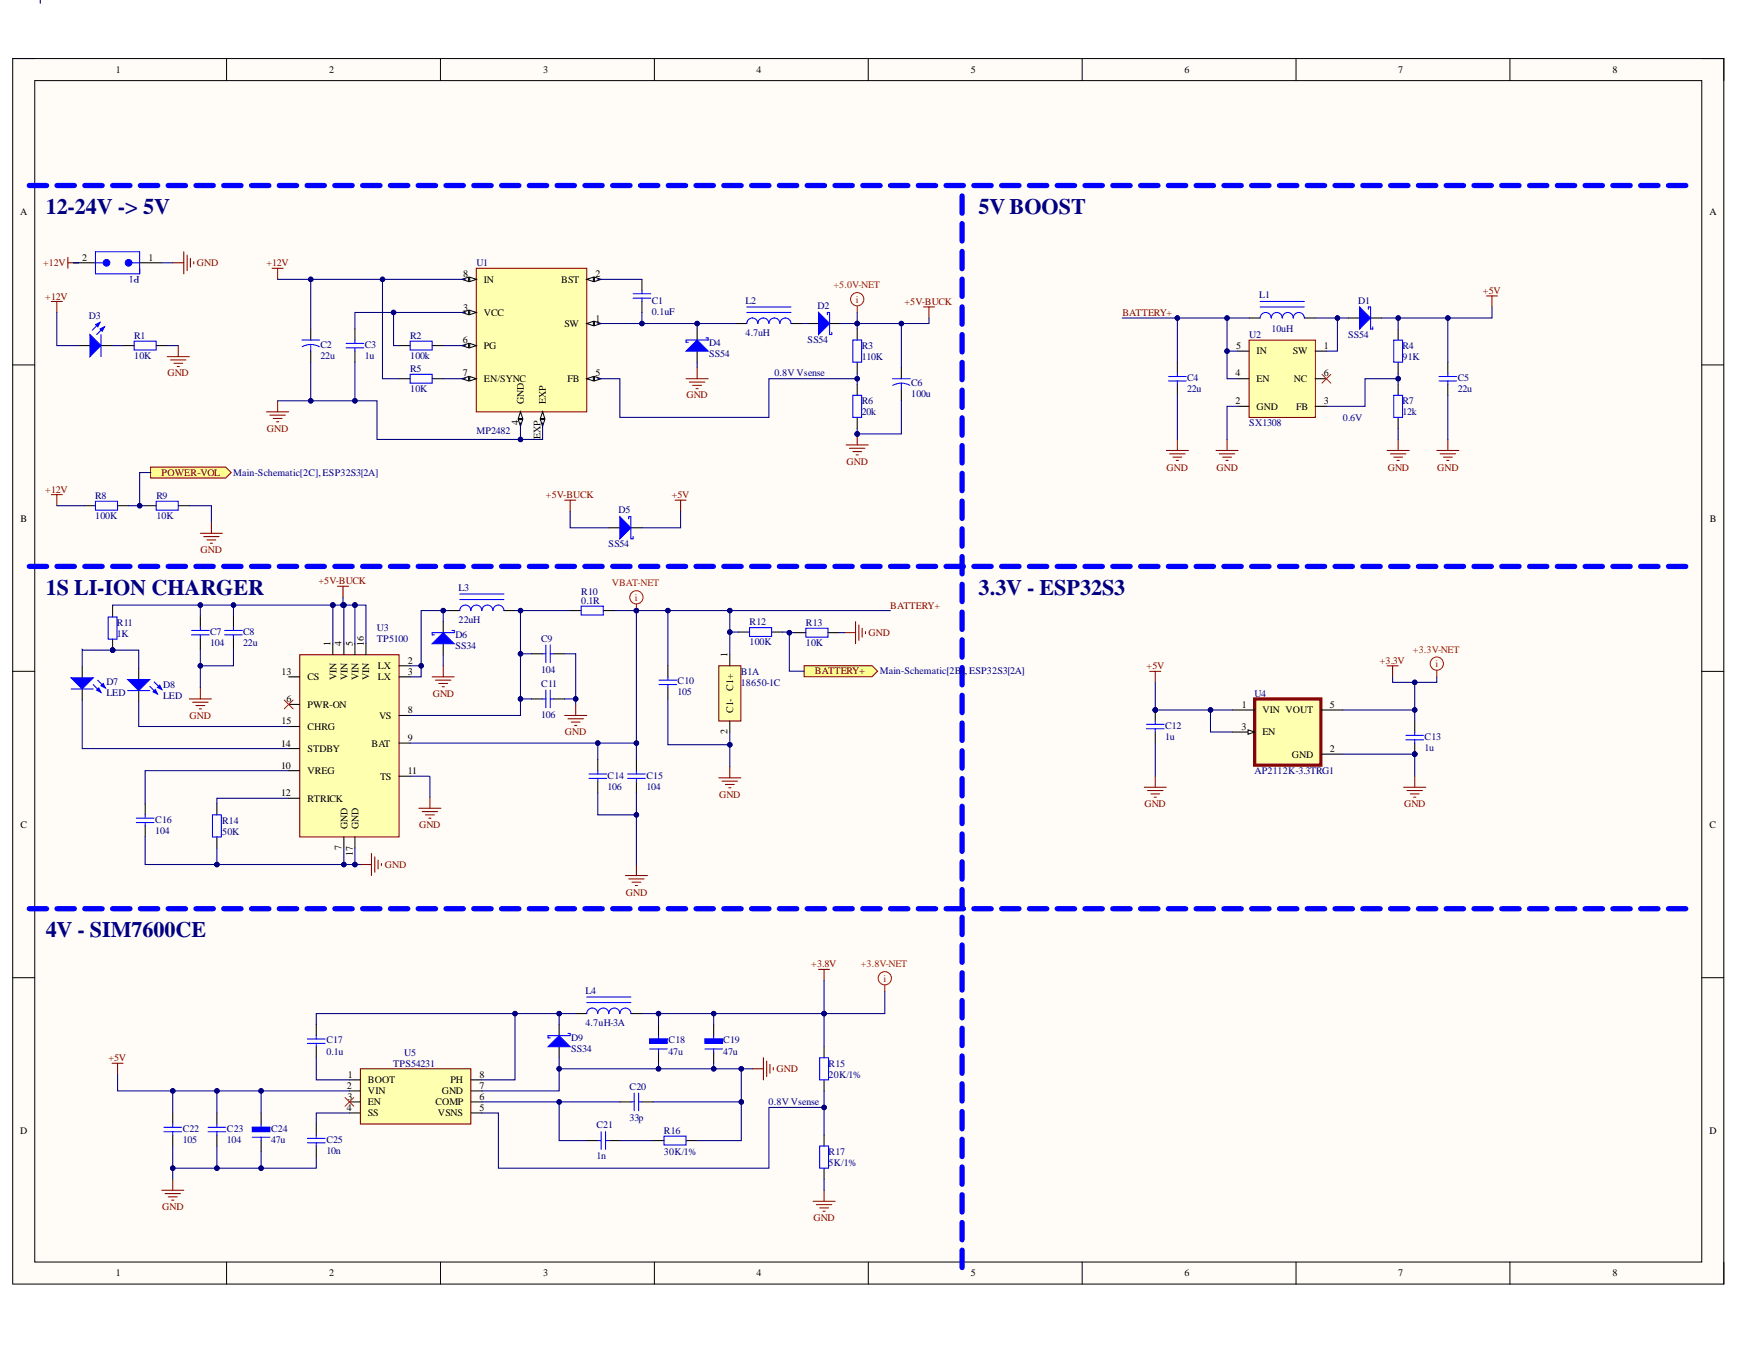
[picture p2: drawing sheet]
<svg xmlns="http://www.w3.org/2000/svg" width="279mm" height="216mm" viewBox="0 0 279 216" stroke-linecap="round" stroke-linejoin="round" font-family="sans-serif">
<defs><g id="words">
<g font-size="3.5" fill="#000080">
<text x="7.4" y="34.3">12-24V -&gt; 5V</text>
<text x="157.1" y="34.3">5V BOOST</text>
<text x="7.4" y="95.5">1S LI-ION CHARGER</text>
<text x="157.1" y="95.5">3.3V - ESP32S3</text>
<text x="7.4" y="150.4">4V - SIM7600CE</text>
</g>
<g font-size="1.6">
<text x="18.6" y="11.7">1</text>
<text x="52.8" y="11.7">2</text>
<text x="87.2" y="11.7">3</text>
<text x="121.5" y="11.7">4</text>
<text x="155.9" y="11.7">5</text>
<text x="190.2" y="11.7">6</text>
<text x="224.5" y="11.7">7</text>
<text x="258.9" y="11.7">8</text>
<text x="3.2" y="34.6">A</text>
<text x="274.5" y="34.6">A</text>
<text x="13.2" y="41.8">2</text>
<text x="23.8" y="41.8">1</text>
<text x="74.4" y="44.5">8</text>
<text x="77.7" y="45.4">IN</text>
<text x="90.1" y="45.4">BST</text>
<text x="95.6" y="44.5">2</text>
<text x="74.4" y="49.9">3</text>
<text x="77.7" y="50.7">VCC</text>
<text x="90.6" y="52.5">SW</text>
<text x="95.6" y="51.6">1</text>
<text x="74.3" y="55.1">6</text>
<text x="77.7" y="56">PG</text>
<text x="198.5" y="56">5</text>
<text x="201.8" y="56.9">IN</text>
<text x="207.6" y="56.9">SW</text>
<text x="212.6" y="56">1</text>
<text x="74.3" y="60.4">7</text>
<text x="77.7" y="61.3">EN/SYNC</text>
<text x="84.1" y="64.9" transform="rotate(-90 84.1 64.9)">GND</text>
<text x="87.7" y="64.9" transform="rotate(-90 87.7 64.9)">EXP</text>
<text x="91.1" y="61.3">FB</text>
<text x="95.6" y="60.4">5</text>
<text x="198.4" y="64.9">2</text>
<text x="198.4" y="60.4">4</text>
<text x="201.8" y="65.7">GND</text>
<text x="201.8" y="61.3">EN</text>
<text x="207.8" y="61.3">NC</text>
<text x="208.1" y="65.7">FB</text>
<text x="212.6" y="64.9">3</text>
<text x="212.6" y="60.4">6</text>
<text x="83.3" y="68.3" transform="rotate(-90 83.3 68.3)">4</text>
<text x="86.8" y="70.5" transform="rotate(-90 86.8 70.5)">EXP</text>
<text x="3.3" y="83.7">B</text>
<text x="274.6" y="83.7">B</text>
<text x="53.1" y="103.7" transform="rotate(-90 53.1 103.7)">1</text>
<text x="54.9" y="103.7" transform="rotate(-90 54.9 103.7)">4</text>
<text x="56.6" y="103.7" transform="rotate(-90 56.6 103.7)">5</text>
<text x="58.4" y="103.7" transform="rotate(-90 58.4 103.7)">16</text>
<text x="60.7" y="107.4">LX</text>
<text x="65.5" y="106.6">2</text>
<text x="116.8" y="105.5" transform="rotate(-90 116.8 105.5)">1</text>
<text x="45.2" y="108.3">13</text>
<text x="46" y="112.7">6</text>
<text x="49.4" y="113.6">PWR-ON</text>
<text x="49.4" y="109.2">CS</text>
<text x="54" y="109.2" transform="rotate(-90 54 109.2)">VIN</text>
<text x="55.8" y="109.2" transform="rotate(-90 55.8 109.2)">VIN</text>
<text x="57.6" y="109.2" transform="rotate(-90 57.6 109.2)">VIN</text>
<text x="59.3" y="109.2" transform="rotate(-90 59.3 109.2)">VIN</text>
<text x="60.7" y="109.2">LX</text>
<text x="65.5" y="108.3">3</text>
<text x="117.8" y="110.9" transform="rotate(-90 117.8 110.9)">C1+</text>
<text x="199.4" y="113.6">1</text>
<text x="213.5" y="113.6">5</text>
<text x="45.1" y="119.8">14</text>
<text x="45.2" y="116.3">15</text>
<text x="49.4" y="117.1">CHRG</text>
<text x="59.7" y="119.8">BAT</text>
<text x="60.9" y="115.4">VS</text>
<text x="65.5" y="114.5">8</text>
<text x="65.5" y="118.9">9</text>
<text x="116.8" y="117.9" transform="rotate(-90 116.8 117.9)">2</text>
<text x="117.8" y="114.5" transform="rotate(-90 117.8 114.5)">C1-</text>
<text x="199.3" y="117.1">3</text>
<text x="202.7" y="114.5">VIN VOUT</text>
<text x="202.7" y="118.1">EN</text>
<text x="45.1" y="123.4">10</text>
<text x="49.4" y="124.2">VREG</text>
<text x="49.4" y="120.7">STDBY</text>
<text x="61" y="125.2">TS</text>
<text x="65.5" y="124.2">11</text>
<text x="207.4" y="121.6">GND</text>
<text x="213.5" y="120.7">2</text>
<text x="45.1" y="127.8">12</text>
<text x="49.4" y="128.7">RTRICK</text>
<text x="3.3" y="132.9">C</text>
<text x="54.9" y="136.5" transform="rotate(-90 54.9 136.5)">7</text>
<text x="55.8" y="133.1" transform="rotate(-90 55.8 133.1)">GND</text>
<text x="56.6" y="137.3" transform="rotate(-90 56.6 137.3)">17</text>
<text x="57.6" y="133.1" transform="rotate(-90 57.6 133.1)">GND</text>
<text x="274.5" y="132.9">C</text>
<text x="55.9" y="173">1</text>
<text x="59.1" y="173.8">BOOT</text>
<text x="72.4" y="173.8">PH</text>
<text x="77" y="173">8</text>
<text x="55.7" y="174.8">2</text>
<text x="55.7" y="178.3">4</text>
<text x="55.8" y="176.5">3</text>
<text x="59.1" y="175.6">VIN</text>
<text x="59.1" y="177.4">EN</text>
<text x="59.1" y="179.2">SS</text>
<text x="69.9" y="177.4">COMP</text>
<text x="70.3" y="179.2">VSNS</text>
<text x="70.9" y="175.6">GND</text>
<text x="77" y="178.3">5</text>
<text x="77" y="176.5">6</text>
<text x="77" y="174.8">7</text>
<text x="3.2" y="182">D</text>
<text x="274.5" y="182">D</text>
<text x="18.6" y="204.9">1</text>
<text x="52.8" y="204.9">2</text>
<text x="87.2" y="204.9">3</text>
<text x="121.5" y="204.9">4</text>
<text x="155.9" y="204.9">5</text>
<text x="190.2" y="204.9">6</text>
<text x="224.5" y="204.9">7</text>
<text x="258.9" y="204.9">8</text>
</g>
<g font-size="1.6" fill="#800000">
<text x="6.9" y="42.8">+12V</text>
<text x="31.6" y="42.8">GND</text>
<text x="42.8" y="42.8">+12V</text>
<text x="238.1" y="47.1">+5V</text>
<text x="7.3" y="48.1">+12V</text>
<text x="145.2" y="48.9">+5V-BUCK</text>
<text x="180.2" y="50.7">BATTERY+</text>
<text x="26.9" y="60.4">GND</text>
<text x="110.2" y="64">GND</text>
<text x="42.9" y="69.3">GND</text>
<text x="26" y="76.4">POWER-VOL</text>
<text x="135.9" y="74.6">GND</text>
<text x="187.3" y="75.5">GND</text>
<text x="195.4" y="75.5">GND</text>
<text x="222.8" y="75.5">GND</text>
<text x="230.8" y="75.5">GND</text>
<text x="7.3" y="79.1">+12V</text>
<text x="87.7" y="79.9">+5V-BUCK</text>
<text x="107.9" y="79.9">+5V</text>
<text x="32.2" y="88.8">GND</text>
<text x="51.1" y="93.8">+5V-BUCK</text>
<text x="142.9" y="97.7">BATTERY+</text>
<text x="139.5" y="102.1">GND</text>
<text x="184.1" y="107.4">+5V</text>
<text x="221.6" y="106.6">+3.3V</text>
<text x="69.5" y="111.9">GND</text>
<text x="130.9" y="108.3">BATTERY+</text>
<text x="30.4" y="115.4">GND</text>
<text x="90.7" y="118.1">GND</text>
<text x="115.5" y="128">GND</text>
<text x="183.8" y="129.6">GND</text>
<text x="225.4" y="129.6">GND</text>
<text x="67.3" y="132.9">GND</text>
<text x="61.8" y="139.4">GND</text>
<text x="100.5" y="143.7">GND</text>
<text x="130.3" y="155.2">+3.8V</text>
<text x="17.4" y="170.4">+5V</text>
<text x="124.7" y="172.1">GND</text>
<text x="26" y="194.3">GND</text>
<text x="130.6" y="196.1">GND</text>
</g>
<g font-size="1.6" fill="#000080">
<text x="22.4" y="44.3" transform="rotate(-180 22.4 44.3)">P1</text>
<text x="76.5" y="42.8">U1</text>
<text x="202.2" y="47.8">L1</text>
<text x="14.3" y="51.2">D3</text>
<text x="104.7" y="48.8">C1</text>
<text x="104.7" y="50.5">0.1uF</text>
<text x="119.7" y="48.8">L2</text>
<text x="119.7" y="53.9">4.7uH</text>
<text x="131.3" y="49.6">D2</text>
<text x="204.1" y="53.3">10uH</text>
<text x="218.1" y="48.8">D1</text>
<text x="21.6" y="54.4">R1</text>
<text x="21.6" y="57.6">10K</text>
<text x="51.5" y="55.9">C2</text>
<text x="51.5" y="57.6">22u</text>
<text x="58.6" y="55.9">C3</text>
<text x="58.6" y="57.6">1u</text>
<text x="65.9" y="54.4">R2</text>
<text x="65.9" y="57.6">100k</text>
<text x="65.9" y="59.7">R5</text>
<text x="113.9" y="55.5">D4</text>
<text x="113.9" y="57.3">SS54</text>
<text x="129.7" y="55.1">SS54</text>
<text x="138.4" y="56">R3</text>
<text x="138.4" y="57.8">110K</text>
<text x="200.6" y="54.2">U2</text>
<text x="216.5" y="54.2">SS54</text>
<text x="225.2" y="56">R4</text>
<text x="225.2" y="57.8">91K</text>
<text x="65.9" y="63">10K</text>
<text x="124.3" y="60.4">0.8V Vsense</text>
<text x="138.4" y="64.9">R6</text>
<text x="146.3" y="62">C6</text>
<text x="146.3" y="63.8">100u</text>
<text x="190.6" y="61.2">C4</text>
<text x="190.6" y="63">22u</text>
<text x="225.2" y="64.9">R7</text>
<text x="234.1" y="61.2">C5</text>
<text x="234.1" y="63">22u</text>
<text x="76.5" y="69.6">MP2482</text>
<text x="138.4" y="66.7">20k</text>
<text x="200.6" y="68.4">SX1308</text>
<text x="215.6" y="67.5">0.6V</text>
<text x="225.2" y="66.7">12k</text>
<text x="37.4" y="76.4">Main-Schematic[2C], ESP32S3[2A]</text>
<text x="15.3" y="80.1">R8</text>
<text x="15.3" y="83.3">100K</text>
<text x="25.1" y="80.1">R9</text>
<text x="25.1" y="83.3">10K</text>
<text x="99.3" y="82.4">D5</text>
<text x="97.7" y="87.9">SS54</text>
<text x="73.6" y="94.8">L3</text>
<text x="93.3" y="95.6">R10</text>
<text x="18.8" y="100.5">R11</text>
<text x="33.7" y="101.9">C7</text>
<text x="39.1" y="101.9">C8</text>
<text x="60.5" y="101.2">U3</text>
<text x="73.6" y="100">22uH</text>
<text x="93.3" y="96.9">0.1R</text>
<text x="120.4" y="100.4">R12</text>
<text x="129.4" y="100.5">R13</text>
<text x="18.8" y="102.3">1K</text>
<text x="33.7" y="103.7">104</text>
<text x="39.1" y="103.7">22u</text>
<text x="60.5" y="103">TP5100</text>
<text x="73.1" y="102.4">D6</text>
<text x="73.1" y="104.2">SS34</text>
<text x="86.9" y="103">C9</text>
<text x="86.9" y="108">104</text>
<text x="120.4" y="103.6">100K</text>
<text x="129.4" y="103.7">10K</text>
<text x="17.1" y="110">D7</text>
<text x="17.1" y="111.8">LED</text>
<text x="26.2" y="110.4">D8</text>
<text x="26.2" y="112.1">LED</text>
<text x="86.9" y="110.3">C11</text>
<text x="108.8" y="109.9">C10</text>
<text x="108.8" y="111.6">105</text>
<text x="118.9" y="108.3">B1A</text>
<text x="118.9" y="110.1">18650-1C</text>
<text x="141.3" y="108.3">Main-Schematic[2B]</text>
<text x="154.9" y="108.3">, ESP32S3[2A]</text>
<text x="201.4" y="111.9">U4</text>
<text x="86.9" y="115.2">106</text>
<text x="187.1" y="117">C12</text>
<text x="187.1" y="118.7">1u</text>
<text x="228.7" y="118.7">C13</text>
<text x="97.6" y="125">C14</text>
<text x="103.8" y="125">C15</text>
<text x="201.4" y="124.2">AP2112K-3.3TRG1</text>
<text x="228.7" y="120.5">1u</text>
<text x="97.6" y="126.8">106</text>
<text x="103.8" y="126.8">104</text>
<text x="24.9" y="132.1">C16</text>
<text x="24.9" y="133.9">104</text>
<text x="35.7" y="132.3">R14</text>
<text x="35.7" y="134">50K</text>
<text x="94" y="159.6">L4</text>
<text x="52.4" y="167.5">C17</text>
<text x="91.7" y="167.2">D9</text>
<text x="94" y="164.6">4.7uH-3A</text>
<text x="107.4" y="167.5">C18</text>
<text x="116.1" y="167.5">C19</text>
<text x="52.4" y="169.3">0.1u</text>
<text x="63.1" y="171.2">TPS54231</text>
<text x="64.9" y="169.4">U5</text>
<text x="91.7" y="168.9">SS34</text>
<text x="107.4" y="169.3">47u</text>
<text x="116.1" y="169.3">47u</text>
<text x="133.1" y="171.2">R15</text>
<text x="133.1" y="173">20K/1%</text>
<text x="101.1" y="174.9">C20</text>
<text x="101.1" y="179.9">33p</text>
<text x="123.4" y="177.4">0.8V Vsense</text>
<text x="29.3" y="181.7">C22</text>
<text x="29.3" y="183.5">105</text>
<text x="36.4" y="181.7">C23</text>
<text x="36.4" y="183.5">104</text>
<text x="43.5" y="181.7">C24</text>
<text x="43.5" y="183.5">47u</text>
<text x="52.4" y="183.5">C25</text>
<text x="52.4" y="185.2">10n</text>
<text x="95.8" y="181.1">C21</text>
<text x="106.6" y="182">R16</text>
<text x="106.6" y="185.4">30K/1%</text>
<text x="133.1" y="185.4">R17</text>
<text x="95.8" y="186.1">1n</text>
<text x="133.1" y="187.2">5K/1%</text>
</g>
<g font-size="1.6" fill="#f00">
<text x="133.8" y="46.3">+5.0V-NET</text>
<text x="137.4" y="48.6">i</text>
<text x="98.2" y="94.1">VBAT-NET</text>
<text x="101.9" y="96.4">i</text>
<text x="226.9" y="104.8">+3.3V-NET</text>
<text x="230.5" y="107.1">i</text>
<text x="138.2" y="155.2">+3.8V-NET</text>
<text x="141.8" y="157.6">i</text>
</g>
</g></defs>
<path d="M2 9.4h274.8v196.7h-274.8z" fill-rule="evenodd" fill="#fffcf8"/>
<path d="M2 9.4h274.8v196.7h-274.8z" fill="none" stroke="#000" stroke-width=".16"/>
<path d="M5.6 12.9h267.7v189.7h-267.7z" fill-rule="evenodd" fill="#fffcf8"/>
<g fill="none" stroke="#000" stroke-width=".16">
<path d="M2 9.4h3.6M5.6 12.9h267.7v189.7h-267.7zM36.4 9.4v3.5M70.7 9.4v3.5M105.1 9.4v3.5M139.4 9.4v3.5M173.8 9.4v3.5M208.1 9.4v3.5M242.5 9.4v3.5M273.3 9.4h3.5v3.5M2 58.6h3.6M273.3 58.6h3.5"/>
<path d="M2 107.8h3.6M273.3 107.8h3.5M2 156.9h3.6M273.3 156.9h3.5M36.4 202.6v3.5M70.7 202.6v3.5M105.1 202.6v3.5M139.4 202.6v3.5M173.8 202.6v3.5M208.1 202.6v3.5M242.5 202.6v3.5M276.8 202.6v3.5"/>
</g>
<g fill="none" stroke="#00f" stroke-width=".85">
<path d="M4.7 29.8h2.8M9.2 29.8h2.7M13.6 29.8h2.8M18.1 29.8h2.8M22.5 29.8h2.8M27 29.8h2.8M31.5 29.8h2.8M35.9 29.8h2.8M40.4 29.8h2.8M44.8 29.8h2.8M49.3 29.8h2.8M53.8 29.8h2.8"/>
<path d="M58.2 29.8h2.8M62.7 29.8h2.8M67.2 29.8h2.7M71.6 29.8h2.8M76.1 29.8h2.8M80.5 29.8h2.8M85 29.8h2.8M89.5 29.8h2.7M93.9 29.8h2.8M98.4 29.8h2.8M102.8 29.8h2.8M107.3 29.8h2.8"/>
<path d="M111.8 29.8h2.8M116.2 29.8h2.8M120.7 29.8h2.8M125.1 29.8h2.8M129.6 29.8h2.8M134.1 29.8h2.8M138.5 29.8h2.8M143 29.8h2.8M147.5 29.8h2.7M151.9 29.8h2.8M156.4 29.8h2.8M160.8 29.8h2.8"/>
<path d="M165.3 29.8h2.8M169.8 29.8h2.8M174.2 29.8h2.8M178.7 29.8h2.8M183.1 29.8h2.8M187.6 29.8h2.8M192.1 29.8h2.8M196.5 29.8h2.8M201 29.8h2.8M205.5 29.8h2.7M209.9 29.8h2.8M214.4 29.8h2.8"/>
<path d="M218.8 29.8h2.8M223.3 29.8h2.8M227.8 29.8h2.8M232.2 29.8h2.8M236.7 29.8h2.8M241.1 29.8h2.8M245.6 29.8h2.8M250.1 29.8h2.8M254.5 29.8h2.8M259 29.8h2.8M263.4 29.8h2.8M267.9 29.8h2.8"/>
</g>
<path d="M200.6 54.6h10.6v12.4h-10.6z" fill-rule="evenodd" fill="#ffffb0"/>
<path d="M200.6 54.6h10.6v12.4h-10.6z" fill="none" stroke="#800000" stroke-width=".17"/>
<path d="M198.8 56.4h1.8M200.6 51h1.7M209.4 51h1.8M211.2 56.4h1.8M216.5 51h1.8M220.1 51h1.7M198.8 65.2h1.8M198.8 60.8h1.8M211.2 65.2h1.8M211.2 60.8h1.8" fill="none" stroke="#000" stroke-width=".17"/>
<path d="M202.3 51a.89 .89 0 0 1 .9-.8 .89 .89 0 0 1 .9 .8 .89 .89 0 0 1 .9-.8 .89 .89 0 0 1 .9 .8 .88 .88 0 0 1 .9-.8 .88 .88 0 0 1 .9 .8 .89 .89 0 0 1 .9-.8 .89 .89 0 0 1 .8 .8M202.3 49.3h7.1M202.3 48.4h7.1" fill="none" stroke="#00f" stroke-width=".17"/>
<path d="M218.3 49.3l1.8 1.7-1.8 1.8z" fill="#00f"/>
<path d="M189.1 59.9v.5M218.3 49.3l1.8 1.7-1.8 1.8zM219.7 49.6v-.3h.4v3.5h.3v-.3M223.8 54.6h1.4v3.5h-1.4zM232.5 59.9v.5M187.6 60.4h2.9M187.6 61.1h2.9M189.1 61.1v.6M223.8 63.5h1.4v3.5h-1.4zM231.1 60.4h2.8M231.1 61.1h2.8M232.5 61.1v.6" fill="none" stroke="#00f" stroke-width=".17"/>
<path d="M189.1 58.1v1.8M224.5 52.8v1.8M224.5 58.1v1.8M232.5 58.1v1.8M189.1 61.7v1.8M224.5 61.7v1.8M224.5 67v1.8M232.5 61.7v1.8" fill="none" stroke="#000" stroke-width=".17"/>
<g fill="none" stroke="#800000" stroke-width=".17">
<path d="M187.3 72.3h3.5M187.8 72.9h2.5M188.3 73.4h1.5M188.9 73.9h.3M189.1 70.5v1.8M195.3 72.3h3.5M195.8 72.9h2.5M196.3 73.4h1.4M196.9 73.9h.3M197 70.5v1.8M222.7 72.3h3.6M223.3 72.9h2.5"/>
<path d="M223.8 73.4h1.4M224.3 73.9h.4M224.5 70.5v1.8M230.7 72.3h3.6M231.2 72.9h2.5M231.8 73.4h1.4M232.3 73.9h.4M232.5 70.5v1.8"/>
</g>
<path d="M212.3 60.1l1.4 1.4M213.7 60.1l-1.4 1.4" fill="none" stroke="#f00" stroke-width=".16"/>
<path d="M57.9 171.6h17.7v8.8h-17.7z" fill-rule="evenodd" fill="#ffffb0"/>
<path d="M57.9 171.6h17.7v8.8h-17.7z" fill="none" stroke="#800000" stroke-width=".17"/>
<g fill="none" stroke="#000" stroke-width=".17">
<path d="M50.8 164.5v1.7M50.8 168v1.8M56.1 173.3h1.8M56.1 175.1h1.8M56.1 176.9h1.8M56.1 178.7h1.8M75.6 173.3h1.8M75.6 175.1h1.8M75.6 176.9h1.8M75.6 178.7h1.8M89.8 164.5v1.7M89.8 168v1.8"/>
<path d="M99.5 176.9h1.8M103.1 176.9h1.8M132.3 168v1.8M132.3 173.3v1.8M94.2 183.1h1.8M97.8 183.1h1.7M104.9 183.1h1.7M110.2 183.1h1.7M132.3 182.2v1.8M132.3 187.5v1.8"/>
</g>
<g fill="none" stroke="#00f" stroke-width=".17">
<path d="M49.4 166.8h2.8M49.4 167.5h2.8M50.8 166.2v.6M50.8 167.5v.5M101.3 176.9h.5M101.8 175.5v2.8M102.5 175.5v2.8M102.5 176.9h.6M131.6 169.8h1.4v3.5h-1.4zM96 183.1h.5M96.5 181.7v2.8M97.2 181.7v2.8"/>
<path d="M97.2 183.1h.6M106.6 182.4h3.6v1.4h-3.6zM131.6 184h1.4v3.5h-1.4z"/>
</g>
<path d="M55.4 176.2l1.4 1.4M56.8 176.2l-1.4 1.4" fill="none" stroke="#f00" stroke-width=".16"/>
<path d="M88 168l1.8-1.8 1.8 1.8z" fill="#00f"/>
<path d="M88 168l1.8-1.8 1.8 1.8zM91.2 165.9h.4v.3h-3.6v.4h.4M94.2 162.7a.88 .88 0 0 1 .9-.9 .88 .88 0 0 1 .9 .9 .89 .89 0 0 1 .9-.9 .89 .89 0 0 1 .9 .9 .88 .88 0 0 1 .8-.9 .88 .88 0 0 1 .9 .9 .89 .89 0 0 1 .9-.9 .89 .89 0 0 1 .9 .9M94.2 160.9h7.1M94.2 160h7.1M104.3 168.4h2.9M104.3 166.8h2.9M105.7 166.2v.6M105.7 168.4v.5" fill="none" stroke="#00f" stroke-width=".17"/>
<path d="M92.4 162.7h1.8M101.3 162.7h1.8M105.7 164.5v1.7M105.7 168.9v1.8" fill="none" stroke="#000" stroke-width=".17"/>
<path d="M104.3 166.8h2.9v.7h-2.9z" fill-rule="evenodd" fill="#00f"/>
<path d="M104.3 166.8h2.9v.7h-2.9z" fill="none" stroke="#00f" stroke-width=".16"/>
<path d="M131.4 155.6h1.8M132.3 155.6v1.8M26 191.1h3.5M26.5 191.6h2.5M27 192.1h1.5M27.6 192.7h.3M27.7 189.3v1.8M130.6 192.8h3.5M131.1 193.4h2.5M131.6 193.9h1.4M132.2 194.4h.3M132.3 191.1v1.7" fill="none" stroke="#800000" stroke-width=".17"/>
<path d="M27.7 178.7v1.7M34.8 178.7v1.7M41.9 178.7v1.7M27.7 182.2v1.8M34.8 182.2v1.8M41.9 183.1v1.8M50.8 180.4v1.8M50.8 184v1.7" fill="none" stroke="#000" stroke-width=".17"/>
<g fill="none" stroke="#00f" stroke-width=".17">
<path d="M26.3 181h2.9M26.3 181.7h2.9M27.7 180.4v.6M27.7 181.7v.5M33.4 181h2.9M33.4 181.7h2.9M34.8 180.4v.6M34.8 181.7v.5M40.5 181h2.8M40.5 182.6h2.8M41.9 180.4v.6M41.9 182.6v.5"/>
<path d="M49.4 182.7h2.8M49.4 183.4h2.8M50.8 182.2v.5M50.8 183.4v.6"/>
</g>
<path d="M40.5 181h2.8v.7h-2.8z" fill-rule="evenodd" fill="#00f"/>
<path d="M40.5 181h2.8v.7h-2.8z" fill="none" stroke="#00f" stroke-width=".16"/>
<path d="M120.8 171.6h1.8M122.6 169.8v3.5M123.1 170.3v2.5M123.6 170.9v1.4M124.2 171.4v.3" fill="none" stroke="#800000" stroke-width=".17"/>
<path d="M76.5 43.1h17.7v23h-17.7z" fill-rule="evenodd" fill="#ffffb0"/>
<path d="M76.5 43.1h17.7v23h-17.7z" fill="none" stroke="#800000" stroke-width=".17"/>
<path d="M74.7 44.8h1.8" fill="none" stroke="#000" stroke-width=".17"/>
<path d="M75.4 44.5l1.1 .3-1.1 .4z" fill="#f8fcff"/>
<path d="M75.4 44.5l1.1 .3-1.1 .4z" fill="none" stroke="#000" stroke-width=".16"/>
<path d="M74.2 44.8l1-.3v.7z" fill="#f8fcff"/>
<path d="M74.2 44.8l1-.3v.7z" fill="none" stroke="#000" stroke-width=".16"/>
<path d="M74.7 50.2h1.8" fill="none" stroke="#000" stroke-width=".17"/>
<path d="M75.4 49.8l1.1 .4-1.1 .3z" fill="#f8fcff"/>
<path d="M75.4 49.8l1.1 .4-1.1 .3z" fill="none" stroke="#000" stroke-width=".16"/>
<path d="M74.2 50.2l1-.4v.7z" fill="#f8fcff"/>
<path d="M74.2 50.2l1-.4v.7z" fill="none" stroke="#000" stroke-width=".16"/>
<path d="M74.7 55.5h1.8" fill="none" stroke="#000" stroke-width=".17"/>
<path d="M75.4 55.1l1.1 .4-1.1 .3z" fill="#f8fcff"/>
<path d="M75.4 55.1l1.1 .4-1.1 .3z" fill="none" stroke="#000" stroke-width=".16"/>
<path d="M74.2 55.5l1-.4v.7z" fill="#f8fcff"/>
<path d="M74.2 55.5l1-.4v.7z" fill="none" stroke="#000" stroke-width=".16"/>
<path d="M74.7 60.8h1.8" fill="none" stroke="#000" stroke-width=".17"/>
<path d="M75.4 60.4l1.1 .4-1.1 .3z" fill="#f8fcff"/>
<path d="M75.4 60.4l1.1 .4-1.1 .3z" fill="none" stroke="#000" stroke-width=".16"/>
<path d="M74.2 60.8l1-.4v.7z" fill="#f8fcff"/>
<path d="M74.2 60.8l1-.4v.7z" fill="none" stroke="#000" stroke-width=".16"/>
<path d="M83.6 66.1v1.8" fill="none" stroke="#000" stroke-width=".17"/>
<path d="M83.6 66.1l.3 1.1h-.7z" fill="#f8fcff"/>
<path d="M83.6 66.1l.3 1.1h-.7z" fill="none" stroke="#000" stroke-width=".16"/>
<path d="M83.2 67.4h.7l-.3 1z" fill="#f8fcff"/>
<path d="M83.2 67.4h.7l-.3 1z" fill="none" stroke="#000" stroke-width=".16"/>
<path d="M94.2 44.8h1.8" fill="none" stroke="#000" stroke-width=".17"/>
<path d="M94.2 44.8l1.1-.3v.7z" fill="#f8fcff"/>
<path d="M94.2 44.8l1.1-.3v.7z" fill="none" stroke="#000" stroke-width=".16"/>
<path d="M95.5 44.5l1 .3-1 .4z" fill="#f8fcff"/>
<path d="M95.5 44.5l1 .3-1 .4z" fill="none" stroke="#000" stroke-width=".16"/>
<path d="M94.2 51.9h1.8" fill="none" stroke="#000" stroke-width=".17"/>
<path d="M94.2 51.9l1.1-.3v.7z" fill="#f8fcff"/>
<path d="M94.2 51.9l1.1-.3v.7z" fill="none" stroke="#000" stroke-width=".16"/>
<path d="M95.5 51.6l1 .3-1 .4z" fill="#f8fcff"/>
<path d="M95.5 51.6l1 .3-1 .4z" fill="none" stroke="#000" stroke-width=".16"/>
<path d="M94.2 60.8h1.8" fill="none" stroke="#000" stroke-width=".17"/>
<path d="M94.2 60.8l1.1-.4v.7z" fill="#f8fcff"/>
<path d="M94.2 60.8l1.1-.4v.7z" fill="none" stroke="#000" stroke-width=".16"/>
<path d="M95.5 60.4l1 .4-1 .3z" fill="#f8fcff"/>
<path d="M95.5 60.4l1 .4-1 .3z" fill="none" stroke="#000" stroke-width=".16"/>
<path d="M87.1 66.1v1.8" fill="none" stroke="#000" stroke-width=".17"/>
<path d="M87.1 66.1l.4 1.1h-.7z" fill="#f8fcff"/>
<path d="M87.1 66.1l.4 1.1h-.7z" fill="none" stroke="#000" stroke-width=".16"/>
<path d="M86.8 67.4h.7l-.4 1z" fill="#f8fcff"/>
<path d="M86.8 67.4h.7l-.4 1z" fill="none" stroke="#000" stroke-width=".16"/>
<path d="M49.9 52.8v1.8M49.9 56.4v1.7M57 52.8v1.8M57 56.4v1.7M111.9 52.8v1.8M111.9 56.4v1.7M118.1 51.9h1.8M127 51.9h1.8" fill="none" stroke="#000" stroke-width=".17"/>
<path d="M48.5 54.6h2.8M49.9 55.3l.7 .1 .7 .3M49.9 55.3l-.7 .1-.7 .3M49.9 55.3v1.1M55.6 55.1h2.8M55.6 55.8h2.8M57 54.6v.5M57 55.8v.6M119.9 51.9a.88 .88 0 0 1 .9-.9 .88 .88 0 0 1 .9 .9 .89 .89 0 0 1 .9-.9 .89 .89 0 0 1 .9 .9 .88 .88 0 0 1 .8-.9 .88 .88 0 0 1 .9 .9 .89 .89 0 0 1 .9-.9 .89 .89 0 0 1 .9 .9M119.9 50.2h7.1M119.9 49.3h7.1" fill="none" stroke="#00f" stroke-width=".17"/>
<path d="M110.2 56.4l1.7-1.8 1.8 1.8z" fill="#00f"/>
<path d="M110.2 56.4l1.7-1.8 1.8 1.8zM113.4 54.2h.3v.4h-3.5v.3h.3M136.9 54.6h1.5v3.5h-1.5zM136.9 63.5h1.5v3.5h-1.5z" fill="none" stroke="#00f" stroke-width=".17"/>
<path d="M111.9 59v1.8M110.2 60.8h3.5M110.7 61.3h2.5M111.2 61.9h1.4M111.8 62.4h.3M135.9 71.4h3.5M136.4 72h2.5M136.9 72.5h1.5M137.5 73h.3M137.6 69.7v1.7" fill="none" stroke="#800000" stroke-width=".17"/>
<path d="M137.6 52.8v1.8M137.6 58.1v1.8M137.6 61.7v1.8M137.6 67v1.8" fill="none" stroke="#000" stroke-width=".17"/>
<circle cx="137.6" cy="69.7" r=".35" fill="#000080"/>
<circle cx="137.6" cy="69.7" r=".35" fill="none" stroke="#000080" stroke-width=".16"/>
<path d="M148.3 49.3h1.8M149.2 49.3v1.7M18 170.7h1.8M18.9 170.7v1.7" fill="none" stroke="#800000" stroke-width=".17"/>
<g fill="none" stroke="#f00" stroke-width=".17">
<path d="M137.6 49.1v1.1"/>
<circle cx="137.6" cy="48" r="1.06"/>
</g>
<path d="M11.8 42.2h3.5M22.4 42.2h3.6M64.1 55.5h1.8M69.4 55.5h1.8M103.1 44.8v1.8M103.1 48.4v1.8M144.7 59v1.8M144.7 62.6v1.7" fill="none" stroke="#000" stroke-width=".17"/>
<path d="M15.3 42.2h1.3M15.3 40.4h7.1v3.6h-7.1zM21.2 42.2h1.2M65.9 54.8h3.5v1.4h-3.5zM101.7 47.9h2.8M101.7 47.1h2.8M103.1 46.6v.5M103.1 47.9v.5M143.3 60.8h2.9M144.7 61.5l.7 .1 .7 .3M144.7 61.5l-.7 .1-.6 .3M144.7 61.5v1.1" fill="none" stroke="#00f" stroke-width=".17"/>
<g fill="none" stroke="#00f" stroke-width=".85">
<path d="M154.5 31.4v2.8M154.5 35.9v2.8M154.5 40.4v2.7M154.5 44.8v2.8M154.5 49.3v2.7M154.5 53.7v2.8M154.5 58.2v2.7M154.5 62.6v2.8M154.5 67.1v2.8M154.5 71.5v2.8M154.5 76v2.8M4.7 90.9h2.8"/>
<path d="M9.2 90.9h2.7M13.6 90.9h2.8M18.1 90.9h2.8M22.5 90.9h2.8M27 90.9h2.8M31.5 90.9h2.8M35.9 90.9h2.8M40.4 90.9h2.8M44.8 90.9h2.8M49.3 90.9h2.8M53.8 90.9h2.8M58.2 90.9h2.8"/>
<path d="M62.7 90.9h2.8M67.2 90.9h2.7M71.6 90.9h2.8M76.1 90.9h2.8M80.5 90.9h2.8M85 90.9h2.8M89.5 90.9h2.7M93.9 90.9h2.8M98.4 90.9h2.8M102.8 90.9h2.8M107.3 90.9h2.8M111.8 90.9h2.8"/>
<path d="M116.2 90.9h2.8M120.7 90.9h2.8M125.1 90.9h2.8M129.6 90.9h2.8M134.1 90.9h2.8M138.5 90.9h2.8M143 90.9h2.8M147.5 90.9h2.7M151.9 90.9h2.8M154.5 80.4v2.8M154.5 84.9v2.8M154.5 89.3v2.8"/>
<path d="M154.5 93.8v2.8M154.5 98.3v2.7M156.4 90.9h2.8M160.8 90.9h2.8M165.3 90.9h2.8M169.8 90.9h2.8M174.2 90.9h2.8M178.7 90.9h2.8M183.1 90.9h2.8M187.6 90.9h2.8M192.1 90.9h2.8M196.5 90.9h2.8"/>
<path d="M201 90.9h2.8M205.5 90.9h2.7M209.9 90.9h2.8M214.4 90.9h2.8M218.8 90.9h2.8M223.3 90.9h2.8M227.8 90.9h2.8M232.2 90.9h2.8M236.7 90.9h2.8M241.1 90.9h2.8M245.6 90.9h2.8M250.1 90.9h2.8"/>
<path d="M254.5 90.9h2.8M259 90.9h2.8M263.4 90.9h2.8M267.9 90.9h2.8M154.5 102.7v2.8M154.5 107.2v2.7M154.5 111.6v2.8M154.5 116.1v2.7M154.5 120.5v2.8M154.5 125v2.8M154.5 129.4v2.8M154.5 133.9v2.8"/>
<path d="M154.5 138.3v2.8M4.7 145.9h2.8M9.2 145.9h2.7M13.6 145.9h2.8M18.1 145.9h2.8M22.5 145.9h2.8M27 145.9h2.8M31.5 145.9h2.8M35.9 145.9h2.8M40.4 145.9h2.8M44.8 145.9h2.8M49.3 145.9h2.8"/>
<path d="M53.8 145.9h2.8M58.2 145.9h2.8M62.7 145.9h2.8M67.2 145.9h2.7M71.6 145.9h2.8M76.1 145.9h2.8M80.5 145.9h2.8M85 145.9h2.8M89.5 145.9h2.7M93.9 145.9h2.8M98.4 145.9h2.8M102.8 145.9h2.8"/>
<path d="M107.3 145.9h2.8M111.8 145.9h2.8M116.2 145.9h2.8M120.7 145.9h2.8M125.1 145.9h2.8M129.6 145.9h2.8M134.1 145.9h2.8M138.5 145.9h2.8M143 145.9h2.8M147.5 145.9h2.7M151.9 145.9h2.8M154.5 142.8v2.8"/>
<path d="M154.5 147.2v2.8M154.5 151.7v2.8M154.5 156.1v2.8M156.4 145.9h2.8M160.8 145.9h2.8M165.3 145.9h2.8M169.8 145.9h2.8M174.2 145.9h2.8M178.7 145.9h2.8M183.1 145.9h2.8M187.6 145.9h2.8M192.1 145.9h2.8"/>
<path d="M196.5 145.9h2.8M201 145.9h2.8M205.5 145.9h2.7M209.9 145.9h2.8M214.4 145.9h2.8M218.8 145.9h2.8M223.3 145.9h2.8M227.8 145.9h2.8M232.2 145.9h2.8M236.7 145.9h2.8M241.1 145.9h2.8M245.6 145.9h2.8"/>
<path d="M250.1 145.9h2.8M254.5 145.9h2.8M259 145.9h2.8M263.4 145.9h2.8M267.9 145.9h2.8M154.5 169.5v2.8M154.5 174v2.7M154.5 178.4v2.8M154.5 160.6v2.8M154.5 165.1v2.7M154.5 182.9v2.8M154.5 187.3v2.8"/>
<path d="M154.5 191.8v2.8M154.5 196.2v2.8M154.5 200.7v2.8"/>
</g>
<circle cx="17.1" cy="42.2" r=".53" fill="#00f"/>
<circle cx="17.1" cy="42.2" r=".53" fill="none" stroke="#00f" stroke-width=".17"/>
<circle cx="20.6" cy="42.2" r=".53" fill="#00f"/>
<g fill="none" stroke="#00f" stroke-width=".17">
<path d="M21.5 54.8h3.6v1.4h-3.6z"/>
<circle cx="20.6" cy="42.2" r=".53"/>
</g>
<path d="M12.7 55.5h1.7M16.2 55.5h1.8M19.8 55.5h1.7M25.1 55.5h1.8" fill="none" stroke="#000" stroke-width=".17"/>
<path d="M14.4 53.7l1.8 1.8-1.8 1.7z" fill="#00f"/>
<path d="M14.4 53.7l1.8 1.8-1.8 1.7zM16.1 51.8l-1.3 1.2M16.8 52.5l-1.3 1.2" fill="none" stroke="#00f" stroke-width=".17"/>
<path d="M16.1 52.8l.7-.3-.4 .7z" fill="#00f"/>
<path d="M16.1 52.8l.7-.3-.4 .7z" fill="none" stroke="#00f" stroke-width=".17"/>
<path d="M15.4 52.1l.7-.3-.4 .7z" fill="#00f"/>
<path d="M15.4 52.1l.7-.3-.4 .7zM16.2 53.7v3.5" fill="none" stroke="#00f" stroke-width=".17"/>
<g fill="none" stroke="#f00" stroke-width=".17">
<path d="M142.1 158.1v1.1"/>
<circle cx="142.1" cy="157" r="1.06"/>
</g>
<path d="M129.7 51.9h1.7M133.2 51.9h1.8" fill="none" stroke="#000" stroke-width=".17"/>
<path d="M131.4 50.2l1.8 1.7-1.8 1.8z" fill="#00f"/>
<path d="M131.4 50.2l1.8 1.7-1.8 1.8zM132.9 50.5v-.3h.3v3.5h.4v-.4" fill="none" stroke="#00f" stroke-width=".17"/>
<path d="M201.5 112.2h10.6v10.6h-10.6z" fill-rule="evenodd" fill="#ffffb0"/>
<path d="M201.5 112.2h10.6v10.6h-10.6z" fill="none" stroke="#800000" stroke-width=".51"/>
<path d="M197.9 114h3.6M197.9 117.5h3.6" fill="none" stroke="#000" stroke-width=".17"/>
<path d="M200.4 117.2l1.1 .3-1.1 .4z" fill="#f8fcff"/>
<path d="M200.4 117.2l1.1 .3-1.1 .4z" fill="none" stroke="#000" stroke-width=".16"/>
<path d="M212.1 114h3.5M212.1 121.1h3.5" fill="none" stroke="#000" stroke-width=".17"/>
<circle cx="185.5" cy="114" r=".35" fill="#000080"/>
<circle cx="185.5" cy="114" r=".35" fill="none" stroke="#000080" stroke-width=".16"/>
<path d="M185.5 114v1.7M185.5 117.5v1.8" fill="none" stroke="#000" stroke-width=".17"/>
<circle cx="185.5" cy="114" r=".35" fill="#000080"/>
<circle cx="185.5" cy="114" r=".35" fill="none" stroke="#000080" stroke-width=".16"/>
<path d="M184.1 116.3h2.8M184.1 117h2.8M185.5 115.7v.6M185.5 117v.5" fill="none" stroke="#00f" stroke-width=".17"/>
<path d="M184.6 107.8h1.8M185.5 107.8v1.7M222.7 106.9h1.8M223.6 106.9v1.7" fill="none" stroke="#800000" stroke-width=".17"/>
<g fill="none" stroke="#f00" stroke-width=".17">
<path d="M230.7 107.6v1"/>
<circle cx="230.7" cy="106.5" r="1.06"/>
</g>
<circle cx="227.2" cy="121.1" r=".35" fill="#000080"/>
<circle cx="227.2" cy="121.1" r=".35" fill="none" stroke="#000080" stroke-width=".16"/>
<path d="M227.2 119.3v1.8" fill="none" stroke="#000" stroke-width=".17"/>
<circle cx="227.2" cy="121.1" r=".35" fill="#000080"/>
<circle cx="227.2" cy="121.1" r=".35" fill="none" stroke="#000080" stroke-width=".16"/>
<path d="M227.2 115.7v1.8" fill="none" stroke="#000" stroke-width=".17"/>
<path d="M225.8 118h2.8M225.8 118.8h2.8M227.2 117.5v.5M227.2 118.8v.5" fill="none" stroke="#00f" stroke-width=".17"/>
<g fill="none" stroke="#800000" stroke-width=".17">
<path d="M32.2 85.6h3.5M32.7 86.1h2.5M33.2 86.7h1.5M33.8 87.2h.3M33.9 83.8v1.8M183.7 126.4h3.6M184.3 126.9h2.5M184.8 127.4h1.4M185.3 128h.4M185.5 124.6v1.8M225.4 126.4h3.5M225.9 126.9h2.5"/>
<path d="M226.5 127.4h1.4M227 128h.3M227.2 124.6v1.8"/>
</g>
<path d="M24.2 75h12l.9 .9-.9 .8h-12z" fill-rule="evenodd" fill="#ffff80"/>
<path d="M24.2 75h12l.9 .9-.9 .8h-12z" fill="none" stroke="#800000" stroke-width=".16"/>
<path d="M64.1 60.8h1.8M69.4 60.8h1.8M13.6 81.2h1.7M18.9 81.2h1.7M23.3 81.2h1.8M28.6 81.2h1.8M114.6 164.5v1.7M114.6 168.9v1.8" fill="none" stroke="#000" stroke-width=".17"/>
<path d="M65.9 60.1h3.5v1.4h-3.5zM15.3 80.5h3.6v1.4h-3.6zM25.1 80.5h3.5v1.4h-3.5zM113.2 168.4h2.8M113.2 166.8h2.8M114.6 166.2v.6M114.6 168.4v.5" fill="none" stroke="#00f" stroke-width=".17"/>
<path d="M8.2 48.4h1.8M9.1 48.4v1.8M10.9 41.3v1.8M10.9 42.2h1.8M43.7 43.1h1.8M44.6 43.1v1.7M8.2 79.4h1.8M9.1 79.4v1.8" fill="none" stroke="#800000" stroke-width=".17"/>
<path d="M113.2 166.8h2.8v.7h-2.8z" fill-rule="evenodd" fill="#00f"/>
<path d="M113.2 166.8h2.8v.7h-2.8z" fill="none" stroke="#00f" stroke-width=".16"/>
<g fill="none" stroke="#800000" stroke-width=".17">
<path d="M26.9 57.2h3.5M27.4 57.8h2.5M27.7 42.2h1.8M27.9 58.3h1.4M28.5 58.8h.3M28.6 55.5v1.7M29.5 40.4v3.6M30 40.9v2.5M30.6 41.5v1.4M31.1 42v.4M238.7 47.5h1.8M239.6 47.5v1.8"/>
<path d="M42.8 66.1h3.6M43.3 66.6h2.5M43.9 67.2h1.4M44.4 67.7h.4M44.6 64.3v1.8M90.7 80.3h1.7M91.6 80.3v1.8"/>
</g>
<path d="M97.8 84.7h1.7M101.3 84.7h1.8" fill="none" stroke="#000" stroke-width=".17"/>
<path d="M99.5 82.9l1.8 1.8-1.8 1.8z" fill="#00f"/>
<path d="M99.5 82.9l1.8 1.8-1.8 1.8zM101 83.3v-.4h.3v3.6h.4v-.4" fill="none" stroke="#00f" stroke-width=".17"/>
<path d="M108.4 80.3h1.8M109.3 80.3v1.8" fill="none" stroke="#800000" stroke-width=".17"/>
<path d="M48.1 105.1h16v29.2h-16z" fill-rule="evenodd" fill="#ffffb0"/>
<path d="M48.1 105.1h16v29.2h-16zM57.9 138.8h1.7M59.6 137v3.5M60.2 137.5v2.5M60.7 138.1v1.4M61.2 138.6v.4" fill="none" stroke="#800000" stroke-width=".17"/>
<g fill="none" stroke="#000" stroke-width=".17">
<path d="M71.2 99.8v1.8M46.4 108.6h1.7M46.4 113.1h1.7M46.4 116.6h1.7M53.4 103.3v1.8M55.2 103.3v1.8M57 103.3v1.8M58.8 103.3v1.8M64.1 106.9h1.8M64.1 108.6h1.8M64.1 114.8h1.8M64.1 119.3h1.8"/>
<path d="M71.2 103.3v1.8M46.4 123.7h1.7M46.4 128.1h1.7M46.4 120.2h1.7M55.2 134.3v1.8M57 134.3v1.8M64.1 124.6h1.8"/>
</g>
<path d="M69.4 103.3l1.8-1.7 1.7 1.7z" fill="#00f"/>
<g fill="none" stroke="#00f" stroke-width=".17">
<path d="M73.8 98a.89 .89 0 0 1 .9-.9 .89 .89 0 0 1 .9 .9 .88 .88 0 0 1 .9-.9 .88 .88 0 0 1 .9 .9 .89 .89 0 0 1 .9-.9 .89 .89 0 0 1 .8 .9 .88 .88 0 0 1 .9-.9 .88 .88 0 0 1 .9 .9M73.8 96.2h7.1M73.8 95.4h7.1M93.3 97.3h3.6v1.4h-3.6zM30.8 101.2h2.8M30.8 101.9h2.8M32.2 100.7v.5M32.2 101.9v.5M36.1 101.2h2.8M36.1 101.9h2.8M37.5 100.7v.5M37.5 101.9v.5"/>
<path d="M69.4 103.3l1.8-1.7 1.7 1.7zM72.6 101.2h.3v.4h-3.5v.3h.3M87.1 112.2h.6M87.1 104.9h.6M87.7 103.5v2.9M87.7 110.8v2.8M88.4 103.5v2.9M88.4 110.8v2.8M88.4 112.2h.5M88.4 104.9h.5M120.4 100.8h3.5v1.4h-3.5zM129.4 100.8h3.5v1.5h-3.5z"/>
<path d="M21.9 131.3h2.8M21.9 132h2.8M23.3 130.8v.5M23.3 132v.6M34.1 130.8h1.4v3.5h-1.4zM94.6 124.2h2.8M94.6 124.9h2.8M96 123.7v.5M96 124.9v.6M100.8 124.2h2.8M100.8 124.9h2.8M102.2 123.7v.5"/>
<path d="M102.2 124.9v.6"/>
</g>
<g fill="none" stroke="#000" stroke-width=".17">
<path d="M32.2 98.9v1.8M37.5 98.9v1.8M72.1 98h1.7M80.9 98h1.8M91.6 98h1.7M96.9 98h1.7M32.2 102.4v1.8M37.5 102.4v1.8M85.4 112.2h1.7M85.4 104.9h1.7M88.9 112.2h1.8M88.9 104.9h1.8"/>
<path d="M118.6 101.5h1.8M123.9 101.5h1.8M127.6 101.6h1.8M132.9 101.6h1.8M23.3 129v1.8M23.3 132.6v1.7M34.8 129v1.8M34.8 134.3v1.8M96 121.9v1.8M96 125.5v1.8M102.2 121.9v1.8M102.2 125.5v1.8"/>
</g>
<g fill="none" stroke="#800000" stroke-width=".17">
<path d="M137.4 99.8v3.5M30.4 112.2h3.5M30.9 112.7h2.5M31.5 113.3h1.4M32 113.8h.3M32.2 110.4v1.8M69.4 108.6h3.5M69.9 109.2h2.5M70.5 109.7h1.4M71 110.2h.3M71.2 106.9v1.7M90.7 114.8h3.5"/>
<path d="M91.2 115.4h2.5M91.7 115.9h1.4M92.3 116.4h.3M92.4 113.1v1.7M135.6 101.6h1.8M137.9 100.3v2.5M138.4 100.8v1.5M139 101.4v.3M102.2 138.8v1.7M115.4 124.9h3.6M115.9 125.4h2.5M116.5 125.9h1.4"/>
<path d="M117 126.5h.4M117.2 123.1v1.8M100.4 140.5h3.6M101 141.1h2.4M101.5 141.6h1.4M102 142.1h.4"/>
</g>
<g fill="none" stroke="#f00" stroke-width=".17">
<path d="M102.2 96.9v1.1"/>
<circle cx="102.2" cy="95.9" r="1.06"/>
</g>
<circle cx="102.2" cy="98" r=".36" fill="#000080"/>
<circle cx="102.2" cy="98" r=".36" fill="none" stroke="#000080" stroke-width=".16"/>
<path d="M67.3 129.7h3.5M67.8 130.3h2.5M68.3 130.8h1.4M68.9 131.3h.3M69 128v1.7" fill="none" stroke="#800000" stroke-width=".17"/>
<circle cx="18.1" cy="104.4" r=".36" fill="#000080"/>
<circle cx="18.1" cy="104.4" r=".36" fill="none" stroke="#000080" stroke-width=".16"/>
<path d="M18.1 97.3v1.7M18.1 102.6v1.8" fill="none" stroke="#000" stroke-width=".17"/>
<circle cx="18.1" cy="104.4" r=".36" fill="#000080"/>
<circle cx="18.1" cy="104.4" r=".36" fill="none" stroke="#000080" stroke-width=".16"/>
<path d="M17.4 99h1.4v3.6h-1.4zM105.8 109.2h2.9M105.8 109.9h2.9M107.2 108.6v.6M107.2 109.9v.5" fill="none" stroke="#00f" stroke-width=".17"/>
<path d="M107.2 106.9v1.7M107.2 110.4v1.8" fill="none" stroke="#000" stroke-width=".17"/>
<path d="M45.6 112.4l1.5 1.4M47.1 112.4l-1.5 1.4" fill="none" stroke="#f00" stroke-width=".16"/>
<path d="M129.1 106.9h10.9l.9 .8-.9 .9h-10.9z" fill-rule="evenodd" fill="#ffff80"/>
<path d="M129.1 106.9h10.9l.9 .8-.9 .9h-10.9z" fill="none" stroke="#800000" stroke-width=".16"/>
<path d="M13.2 107v1.8M13.2 110.6v1.8" fill="none" stroke="#000" stroke-width=".17"/>
<path d="M11.4 108.8h3.6l-1.8 1.8z" fill="#00f"/>
<path d="M11.4 108.8h3.6l-1.8 1.8zM15 109.9l1.2 1.2M15.7 109.2l1.2 1.2" fill="none" stroke="#00f" stroke-width=".17"/>
<path d="M15.9 110.4l.3 .7-.7-.3z" fill="#00f"/>
<path d="M15.9 110.4l.3 .7-.7-.3z" fill="none" stroke="#00f" stroke-width=".17"/>
<path d="M16.2 110.1l.4-.4 .3 .7z" fill="#00f"/>
<path d="M11.4 110.6h3.6M16.2 110.1l.4-.4 .3 .7z" fill="none" stroke="#00f" stroke-width=".17"/>
<path d="M22.3 107.3v1.8M22.3 110.9v1.7" fill="none" stroke="#000" stroke-width=".17"/>
<path d="M20.5 109.1h3.5l-1.7 1.8z" fill="#00f"/>
<path d="M20.5 109.1h3.5l-1.7 1.8zM24 110.2l1.3 1.2M24.8 109.5l1.2 1.2" fill="none" stroke="#00f" stroke-width=".17"/>
<path d="M24.6 111.1l.3-.4 .4 .7z" fill="#00f"/>
<path d="M24.6 111.1l.3-.4 .4 .7z" fill="none" stroke="#00f" stroke-width=".17"/>
<path d="M25.3 110.3l.3-.3 .4 .7z" fill="#00f"/>
<path d="M20.5 110.9h3.5M25.3 110.3l.3-.3 .4 .7z" fill="none" stroke="#00f" stroke-width=".17"/>
<path d="M115.4 106.9h3.6v8.8h-3.6z" fill-rule="evenodd" fill="#ffffb0"/>
<path d="M54.2 94.1h1.8M55.1 94.1v1.8M115.4 106.9h3.6v8.8h-3.6z" fill="none" stroke="#800000" stroke-width=".17"/>
<path d="M117.2 105.1v1.8M117.2 115.7v1.8" fill="none" stroke="#000" stroke-width=".17"/>
<path d="M200.6 51h-3.6v5.4h1.8" fill="none" stroke="#000080" stroke-width=".17"/>
<circle cx="197" cy="56.4" r=".35" fill="#000080"/>
<circle cx="197" cy="56.4" r=".35" fill="none" stroke="#000080" stroke-width=".16"/>
<circle cx="197" cy="51.1" r=".35" fill="#000080"/>
<circle cx="197" cy="51.1" r=".35" fill="none" stroke="#000080" stroke-width=".16"/>
<path d="M211.2 51h3.6v5.4h-1.8" fill="none" stroke="#000080" stroke-width=".17"/>
<circle cx="214.8" cy="51.1" r=".35" fill="#000080"/>
<circle cx="214.8" cy="51.1" r=".35" fill="none" stroke="#000080" stroke-width=".16"/>
<path d="M214.8 51h1.7" fill="none" stroke="#000080" stroke-width=".17"/>
<circle cx="214.8" cy="51.1" r=".35" fill="#000080"/>
<circle cx="214.8" cy="51.1" r=".35" fill="none" stroke="#000080" stroke-width=".16"/>
<path d="M221.8 51h2.7v1.8" fill="none" stroke="#000080" stroke-width=".17"/>
<circle cx="224.5" cy="51.1" r=".35" fill="#000080"/>
<circle cx="224.5" cy="51.1" r=".35" fill="none" stroke="#000080" stroke-width=".16"/>
<path d="M224.5 59.9v1.8" fill="none" stroke="#000080" stroke-width=".17"/>
<circle cx="224.5" cy="60.8" r=".35" fill="#000080"/>
<circle cx="224.5" cy="60.8" r=".35" fill="none" stroke="#000080" stroke-width=".16"/>
<path d="M224.5 60.8h-5.3v4.4h-6.2M224.5 68.8v1.7" fill="none" stroke="#000080" stroke-width=".17"/>
<circle cx="224.5" cy="60.8" r=".35" fill="#000080"/>
<circle cx="224.5" cy="60.8" r=".35" fill="none" stroke="#000080" stroke-width=".16"/>
<path d="M197 56.4v4.4h1.8M198.8 65.2h-1.8v5.3" fill="none" stroke="#000080" stroke-width=".17"/>
<circle cx="197" cy="56.4" r=".35" fill="#000080"/>
<circle cx="197" cy="56.4" r=".35" fill="none" stroke="#000080" stroke-width=".16"/>
<path d="M180.2 51h16.8" fill="none" stroke="#000080" stroke-width=".17"/>
<circle cx="189.1" cy="51.1" r=".35" fill="#000080"/>
<circle cx="189.1" cy="51.1" r=".35" fill="none" stroke="#000080" stroke-width=".16"/>
<circle cx="197" cy="51.1" r=".35" fill="#000080"/>
<circle cx="197" cy="51.1" r=".35" fill="none" stroke="#000080" stroke-width=".16"/>
<path d="M232.5 51v7.1M189.1 63.5v7M232.5 63.5v7" fill="none" stroke="#000080" stroke-width=".17"/>
<circle cx="232.5" cy="51.1" r=".35" fill="#000080"/>
<circle cx="232.5" cy="51.1" r=".35" fill="none" stroke="#000080" stroke-width=".16"/>
<path d="M189.1 51v7.1" fill="none" stroke="#000080" stroke-width=".17"/>
<circle cx="189.1" cy="51.1" r=".35" fill="#000080"/>
<circle cx="189.1" cy="51.1" r=".35" fill="none" stroke="#000080" stroke-width=".16"/>
<path d="M50.8 169.8v3.5h5.3M132.3 175.1v7.1" fill="none" stroke="#000080" stroke-width=".17"/>
<circle cx="132.3" cy="177.8" r=".35" fill="#000080"/>
<circle cx="132.3" cy="177.8" r=".35" fill="none" stroke="#000080" stroke-width=".16"/>
<path d="M50.8 164.5v-1.8h39v1.8" fill="none" stroke="#000080" stroke-width=".17"/>
<circle cx="82.7" cy="162.7" r=".35" fill="#000080"/>
<circle cx="82.7" cy="162.7" r=".35" fill="none" stroke="#000080" stroke-width=".16"/>
<circle cx="89.8" cy="162.7" r=".35" fill="#000080"/>
<circle cx="89.8" cy="162.7" r=".35" fill="none" stroke="#000080" stroke-width=".16"/>
<path d="M82.7 162.7v10.6h-5.3" fill="none" stroke="#000080" stroke-width=".17"/>
<circle cx="82.7" cy="162.7" r=".35" fill="#000080"/>
<circle cx="82.7" cy="162.7" r=".35" fill="none" stroke="#000080" stroke-width=".16"/>
<path d="M89.8 162.7h2.6" fill="none" stroke="#000080" stroke-width=".17"/>
<circle cx="89.8" cy="162.7" r=".35" fill="#000080"/>
<circle cx="89.8" cy="162.7" r=".35" fill="none" stroke="#000080" stroke-width=".16"/>
<path d="M34.8 175.1v3.6M132.3 189.3v1.8" fill="none" stroke="#000080" stroke-width=".17"/>
<circle cx="34.8" cy="175.1" r=".35" fill="#000080"/>
<circle cx="34.8" cy="175.1" r=".35" fill="none" stroke="#000080" stroke-width=".16"/>
<path d="M27.7 184v5.3" fill="none" stroke="#000080" stroke-width=".17"/>
<circle cx="27.7" cy="187.5" r=".36" fill="#000080"/>
<circle cx="27.7" cy="187.5" r=".36" fill="none" stroke="#000080" stroke-width=".16"/>
<path d="M34.8 184v3.5h-7.1" fill="none" stroke="#000080" stroke-width=".17"/>
<circle cx="34.8" cy="187.5" r=".36" fill="#000080"/>
<circle cx="34.8" cy="187.5" r=".36" fill="none" stroke="#000080" stroke-width=".16"/>
<circle cx="27.7" cy="187.5" r=".36" fill="#000080"/>
<circle cx="27.7" cy="187.5" r=".36" fill="none" stroke="#000080" stroke-width=".16"/>
<path d="M132.3 157.4v5.3M56.1 178.7h-5.3v1.7" fill="none" stroke="#000080" stroke-width=".17"/>
<circle cx="132.3" cy="162.7" r=".35" fill="#000080"/>
<circle cx="132.3" cy="162.7" r=".35" fill="none" stroke="#000080" stroke-width=".16"/>
<path d="M41.9 184.9v2.6h8.9v-1.8" fill="none" stroke="#000080" stroke-width=".17"/>
<circle cx="41.9" cy="187.5" r=".36" fill="#000080"/>
<circle cx="41.9" cy="187.5" r=".36" fill="none" stroke="#000080" stroke-width=".16"/>
<path d="M34.8 187.5h7.1" fill="none" stroke="#000080" stroke-width=".17"/>
<circle cx="34.8" cy="187.5" r=".36" fill="#000080"/>
<circle cx="34.8" cy="187.5" r=".36" fill="none" stroke="#000080" stroke-width=".16"/>
<circle cx="41.9" cy="187.5" r=".36" fill="#000080"/>
<circle cx="41.9" cy="187.5" r=".36" fill="none" stroke="#000080" stroke-width=".16"/>
<path d="M27.7 178.7v-3.6h14.2v3.6" fill="none" stroke="#000080" stroke-width=".17"/>
<circle cx="27.7" cy="175.1" r=".35" fill="#000080"/>
<circle cx="27.7" cy="175.1" r=".35" fill="none" stroke="#000080" stroke-width=".16"/>
<circle cx="34.8" cy="175.1" r=".35" fill="#000080"/>
<circle cx="34.8" cy="175.1" r=".35" fill="none" stroke="#000080" stroke-width=".16"/>
<circle cx="41.9" cy="175.1" r=".35" fill="#000080"/>
<circle cx="41.9" cy="175.1" r=".35" fill="none" stroke="#000080" stroke-width=".16"/>
<path d="M41.9 175.1h14.2" fill="none" stroke="#000080" stroke-width=".17"/>
<circle cx="41.9" cy="175.1" r=".35" fill="#000080"/>
<circle cx="41.9" cy="175.1" r=".35" fill="none" stroke="#000080" stroke-width=".16"/>
<path d="M103.1 162.7h29.2v5.3" fill="none" stroke="#000080" stroke-width=".17"/>
<circle cx="105.7" cy="162.7" r=".36" fill="#000080"/>
<circle cx="105.7" cy="162.7" r=".36" fill="none" stroke="#000080" stroke-width=".16"/>
<circle cx="114.6" cy="162.7" r=".35" fill="#000080"/>
<circle cx="114.6" cy="162.7" r=".35" fill="none" stroke="#000080" stroke-width=".16"/>
<circle cx="132.3" cy="162.7" r=".35" fill="#000080"/>
<circle cx="132.3" cy="162.7" r=".35" fill="none" stroke="#000080" stroke-width=".16"/>
<path d="M77.4 176.9h12.4v6.2h4.4M99.5 183.1h5.4" fill="none" stroke="#000080" stroke-width=".17"/>
<circle cx="89.8" cy="176.9" r=".35" fill="#000080"/>
<circle cx="89.8" cy="176.9" r=".35" fill="none" stroke="#000080" stroke-width=".16"/>
<path d="M132.3 177.8h-8.8v9.7h-43.5v-8.8h-2.6" fill="none" stroke="#000080" stroke-width=".17"/>
<circle cx="132.3" cy="177.8" r=".35" fill="#000080"/>
<circle cx="132.3" cy="177.8" r=".35" fill="none" stroke="#000080" stroke-width=".16"/>
<path d="M89.8 176.9h9.7" fill="none" stroke="#000080" stroke-width=".17"/>
<circle cx="89.8" cy="176.9" r=".35" fill="#000080"/>
<circle cx="89.8" cy="176.9" r=".35" fill="none" stroke="#000080" stroke-width=".16"/>
<path d="M89.8 169.8v5.3h-12.4" fill="none" stroke="#000080" stroke-width=".17"/>
<circle cx="89.8" cy="171.6" r=".35" fill="#000080"/>
<circle cx="89.8" cy="171.6" r=".35" fill="none" stroke="#000080" stroke-width=".16"/>
<path d="M105.7 170.7v.9" fill="none" stroke="#000080" stroke-width=".17"/>
<circle cx="105.7" cy="171.6" r=".36" fill="#000080"/>
<circle cx="105.7" cy="171.6" r=".36" fill="none" stroke="#000080" stroke-width=".16"/>
<path d="M105.7 162.7v1.8" fill="none" stroke="#000080" stroke-width=".17"/>
<circle cx="105.7" cy="162.7" r=".36" fill="#000080"/>
<circle cx="105.7" cy="162.7" r=".36" fill="none" stroke="#000080" stroke-width=".16"/>
<path d="M74.7 44.8h-24.8v8" fill="none" stroke="#000080" stroke-width=".17"/>
<circle cx="49.9" cy="44.8" r=".36" fill="#000080"/>
<circle cx="49.9" cy="44.8" r=".36" fill="none" stroke="#000080" stroke-width=".16"/>
<circle cx="61.4" cy="44.8" r=".36" fill="#000080"/>
<circle cx="61.4" cy="44.8" r=".36" fill="none" stroke="#000080" stroke-width=".16"/>
<path d="M74.7 50.2h-17.7v2.6" fill="none" stroke="#000080" stroke-width=".17"/>
<circle cx="63.2" cy="50.2" r=".35" fill="#000080"/>
<circle cx="63.2" cy="50.2" r=".35" fill="none" stroke="#000080" stroke-width=".16"/>
<path d="M111.9 58.1v.9M137.6 68.8v.9" fill="none" stroke="#000080" stroke-width=".17"/>
<circle cx="137.6" cy="69.7" r=".35" fill="#000080"/>
<circle cx="137.6" cy="69.7" r=".35" fill="none" stroke="#000080" stroke-width=".16"/>
<path d="M137.6 50.2v1.7h11.6v-.9" fill="none" stroke="#000080" stroke-width=".17"/>
<circle cx="144.7" cy="51.9" r=".35" fill="#000080"/>
<circle cx="144.7" cy="51.9" r=".35" fill="none" stroke="#000080" stroke-width=".16"/>
<circle cx="137.6" cy="51.9" r=".35" fill="#000080"/>
<circle cx="137.6" cy="51.9" r=".35" fill="none" stroke="#000080" stroke-width=".16"/>
<path d="M96 51.9h15.9v.9" fill="none" stroke="#000080" stroke-width=".17"/>
<circle cx="103.1" cy="51.9" r=".35" fill="#000080"/>
<circle cx="103.1" cy="51.9" r=".35" fill="none" stroke="#000080" stroke-width=".16"/>
<circle cx="111.9" cy="51.9" r=".35" fill="#000080"/>
<circle cx="111.9" cy="51.9" r=".35" fill="none" stroke="#000080" stroke-width=".16"/>
<path d="M111.9 51.9h6.2" fill="none" stroke="#000080" stroke-width=".17"/>
<circle cx="111.9" cy="51.9" r=".35" fill="#000080"/>
<circle cx="111.9" cy="51.9" r=".35" fill="none" stroke="#000080" stroke-width=".16"/>
<path d="M137.6 51.9v.9" fill="none" stroke="#000080" stroke-width=".17"/>
<circle cx="137.6" cy="51.9" r=".35" fill="#000080"/>
<circle cx="137.6" cy="51.9" r=".35" fill="none" stroke="#000080" stroke-width=".16"/>
<path d="M137.6 59.9v1.8" fill="none" stroke="#000080" stroke-width=".17"/>
<circle cx="137.6" cy="60.8" r=".35" fill="#000080"/>
<circle cx="137.6" cy="60.8" r=".35" fill="none" stroke="#000080" stroke-width=".16"/>
<path d="M96 60.8h3.5v6.2h24v-6.2h14.1" fill="none" stroke="#000080" stroke-width=".17"/>
<circle cx="137.6" cy="60.8" r=".35" fill="#000080"/>
<circle cx="137.6" cy="60.8" r=".35" fill="none" stroke="#000080" stroke-width=".16"/>
<path d="M96 44.8h7.1M144.7 51.9v7.1" fill="none" stroke="#000080" stroke-width=".17"/>
<circle cx="144.7" cy="51.9" r=".35" fill="#000080"/>
<circle cx="144.7" cy="51.9" r=".35" fill="none" stroke="#000080" stroke-width=".16"/>
<path d="M144.7 64.3v5.4h-7.1" fill="none" stroke="#000080" stroke-width=".17"/>
<circle cx="137.6" cy="69.7" r=".35" fill="#000080"/>
<circle cx="137.6" cy="69.7" r=".35" fill="none" stroke="#000080" stroke-width=".16"/>
<path d="M63.2 50.2v5.3h.9M71.2 55.5h3.5" fill="none" stroke="#000080" stroke-width=".17"/>
<circle cx="63.2" cy="50.2" r=".35" fill="#000080"/>
<circle cx="63.2" cy="50.2" r=".35" fill="none" stroke="#000080" stroke-width=".16"/>
<path d="M57 58.1v6.2" fill="none" stroke="#000080" stroke-width=".17"/>
<circle cx="57" cy="64.3" r=".36" fill="#000080"/>
<circle cx="57" cy="64.3" r=".36" fill="none" stroke="#000080" stroke-width=".16"/>
<path d="M18.9 172.5v2.6h8.8" fill="none" stroke="#000080" stroke-width=".17"/>
<circle cx="27.7" cy="175.1" r=".35" fill="#000080"/>
<circle cx="27.7" cy="175.1" r=".35" fill="none" stroke="#000080" stroke-width=".16"/>
<path d="M44.6 44.8h5.3" fill="none" stroke="#000080" stroke-width=".17"/>
<circle cx="49.9" cy="44.8" r=".36" fill="#000080"/>
<circle cx="49.9" cy="44.8" r=".36" fill="none" stroke="#000080" stroke-width=".16"/>
<path d="M49.9 58.1v6.2" fill="none" stroke="#000080" stroke-width=".17"/>
<circle cx="49.9" cy="64.3" r=".36" fill="#000080"/>
<circle cx="49.9" cy="64.3" r=".36" fill="none" stroke="#000080" stroke-width=".16"/>
<path d="M18 55.5h1.8M26.9 55.5h1.7M142.1 159.2v3.5h-9.8" fill="none" stroke="#000080" stroke-width=".17"/>
<circle cx="132.3" cy="162.7" r=".35" fill="#000080"/>
<circle cx="132.3" cy="162.7" r=".35" fill="none" stroke="#000080" stroke-width=".16"/>
<path d="M103.1 50.2v1.7" fill="none" stroke="#000080" stroke-width=".17"/>
<circle cx="103.1" cy="51.9" r=".35" fill="#000080"/>
<circle cx="103.1" cy="51.9" r=".35" fill="none" stroke="#000080" stroke-width=".16"/>
<path d="M128.8 51.9h.9M135 51.9h2.6" fill="none" stroke="#000080" stroke-width=".17"/>
<circle cx="137.6" cy="51.9" r=".35" fill="#000080"/>
<circle cx="137.6" cy="51.9" r=".35" fill="none" stroke="#000080" stroke-width=".16"/>
<path d="M6.5 -.1v.6M185.5 114h12.4" fill="none" stroke="#000080" stroke-width=".17"/>
<circle cx="194.4" cy="114" r=".35" fill="#000080"/>
<circle cx="194.4" cy="114" r=".35" fill="none" stroke="#000080" stroke-width=".16"/>
<circle cx="185.5" cy="114" r=".35" fill="#000080"/>
<circle cx="185.5" cy="114" r=".35" fill="none" stroke="#000080" stroke-width=".16"/>
<path d="M185.5 119.3v5.3M223.6 108.6v.9h3.6v4.5h-11.6" fill="none" stroke="#000080" stroke-width=".17"/>
<circle cx="227.2" cy="114" r=".35" fill="#000080"/>
<circle cx="227.2" cy="114" r=".35" fill="none" stroke="#000080" stroke-width=".16"/>
<circle cx="227.2" cy="109.5" r=".35" fill="#000080"/>
<circle cx="227.2" cy="109.5" r=".35" fill="none" stroke="#000080" stroke-width=".16"/>
<path d="M230.7 108.6v.9h-3.5" fill="none" stroke="#000080" stroke-width=".17"/>
<circle cx="227.2" cy="109.5" r=".35" fill="#000080"/>
<circle cx="227.2" cy="109.5" r=".35" fill="none" stroke="#000080" stroke-width=".16"/>
<path d="M227.2 114v1.7" fill="none" stroke="#000080" stroke-width=".17"/>
<circle cx="227.2" cy="114" r=".35" fill="#000080"/>
<circle cx="227.2" cy="114" r=".35" fill="none" stroke="#000080" stroke-width=".16"/>
<path d="M227.2 121.1v3.5" fill="none" stroke="#000080" stroke-width=".17"/>
<circle cx="227.2" cy="121.1" r=".35" fill="#000080"/>
<circle cx="227.2" cy="121.1" r=".35" fill="none" stroke="#000080" stroke-width=".16"/>
<path d="M185.5 109.5v4.5" fill="none" stroke="#000080" stroke-width=".17"/>
<circle cx="185.5" cy="114" r=".35" fill="#000080"/>
<circle cx="185.5" cy="114" r=".35" fill="none" stroke="#000080" stroke-width=".16"/>
<path d="M194.4 114v3.5h3.5" fill="none" stroke="#000080" stroke-width=".17"/>
<circle cx="194.4" cy="114" r=".35" fill="#000080"/>
<circle cx="194.4" cy="114" r=".35" fill="none" stroke="#000080" stroke-width=".16"/>
<path d="M20.6 81.2h2.7" fill="none" stroke="#000080" stroke-width=".17"/>
<circle cx="22.4" cy="81.2" r=".35" fill="#000080"/>
<circle cx="22.4" cy="81.2" r=".35" fill="none" stroke="#000080" stroke-width=".16"/>
<path d="M24.2 75.9h-1.8v5.3" fill="none" stroke="#000080" stroke-width=".17"/>
<circle cx="22.4" cy="81.2" r=".35" fill="#000080"/>
<circle cx="22.4" cy="81.2" r=".35" fill="none" stroke="#000080" stroke-width=".16"/>
<path d="M9.1 50.2v5.3h3.6M11.8 42.2h.9M61.4 44.8v16h2.7M9.1 81.2h4.5M30.4 81.2h3.5v2.6" fill="none" stroke="#000080" stroke-width=".17"/>
<circle cx="61.4" cy="44.8" r=".36" fill="#000080"/>
<circle cx="61.4" cy="44.8" r=".36" fill="none" stroke="#000080" stroke-width=".16"/>
<path d="M71.2 60.8h3.5M89.8 171.6h31" fill="none" stroke="#000080" stroke-width=".17"/>
<circle cx="119" cy="171.6" r=".35" fill="#000080"/>
<circle cx="119" cy="171.6" r=".35" fill="none" stroke="#000080" stroke-width=".16"/>
<circle cx="114.6" cy="171.6" r=".35" fill="#000080"/>
<circle cx="114.6" cy="171.6" r=".35" fill="none" stroke="#000080" stroke-width=".16"/>
<circle cx="105.7" cy="171.6" r=".36" fill="#000080"/>
<circle cx="105.7" cy="171.6" r=".36" fill="none" stroke="#000080" stroke-width=".16"/>
<circle cx="89.8" cy="171.6" r=".35" fill="#000080"/>
<circle cx="89.8" cy="171.6" r=".35" fill="none" stroke="#000080" stroke-width=".16"/>
<path d="M114.6 170.7v.9" fill="none" stroke="#000080" stroke-width=".17"/>
<circle cx="114.6" cy="171.6" r=".35" fill="#000080"/>
<circle cx="114.6" cy="171.6" r=".35" fill="none" stroke="#000080" stroke-width=".16"/>
<path d="M114.6 162.7v1.8" fill="none" stroke="#000080" stroke-width=".17"/>
<circle cx="114.6" cy="162.7" r=".35" fill="#000080"/>
<circle cx="114.6" cy="162.7" r=".35" fill="none" stroke="#000080" stroke-width=".16"/>
<path d="M119 171.6v11.5h-7.1" fill="none" stroke="#000080" stroke-width=".17"/>
<circle cx="119" cy="176.9" r=".35" fill="#000080"/>
<circle cx="119" cy="176.9" r=".35" fill="none" stroke="#000080" stroke-width=".16"/>
<circle cx="119" cy="171.6" r=".35" fill="#000080"/>
<circle cx="119" cy="171.6" r=".35" fill="none" stroke="#000080" stroke-width=".16"/>
<path d="M104.9 176.9h14.1" fill="none" stroke="#000080" stroke-width=".17"/>
<circle cx="119" cy="176.9" r=".35" fill="#000080"/>
<circle cx="119" cy="176.9" r=".35" fill="none" stroke="#000080" stroke-width=".16"/>
<path d="M26 42.2h1.7M239.6 49.3v1.7h-15.1" fill="none" stroke="#000080" stroke-width=".17"/>
<circle cx="224.5" cy="51.1" r=".35" fill="#000080"/>
<circle cx="224.5" cy="51.1" r=".35" fill="none" stroke="#000080" stroke-width=".16"/>
<circle cx="232.5" cy="51.1" r=".35" fill="#000080"/>
<circle cx="232.5" cy="51.1" r=".35" fill="none" stroke="#000080" stroke-width=".16"/>
<path d="M83.6 67.9v2.6M91.6 82.1v2.6h6.2M109.3 82.1v2.6h-6.2" fill="none" stroke="#000080" stroke-width=".17"/>
<circle cx="83.6" cy="70.5" r=".36" fill="#000080"/>
<circle cx="83.6" cy="70.5" r=".36" fill="none" stroke="#000080" stroke-width=".16"/>
<path d="M44.6 64.3h15.9v6.2h26.6v-2.6" fill="none" stroke="#000080" stroke-width=".17"/>
<circle cx="49.9" cy="64.3" r=".36" fill="#000080"/>
<circle cx="49.9" cy="64.3" r=".36" fill="none" stroke="#000080" stroke-width=".16"/>
<circle cx="57" cy="64.3" r=".36" fill="#000080"/>
<circle cx="57" cy="64.3" r=".36" fill="none" stroke="#000080" stroke-width=".16"/>
<circle cx="83.6" cy="70.5" r=".36" fill="#000080"/>
<circle cx="83.6" cy="70.5" r=".36" fill="none" stroke="#000080" stroke-width=".16"/>
<path d="M215.6 121.1h11.6" fill="none" stroke="#000080" stroke-width=".17"/>
<circle cx="227.2" cy="121.1" r=".35" fill="#000080"/>
<circle cx="227.2" cy="121.1" r=".35" fill="none" stroke="#000080" stroke-width=".16"/>
<path d="M55.2 136.1v2.7h2.7" fill="none" stroke="#000080" stroke-width=".17"/>
<circle cx="55.2" cy="138.8" r=".36" fill="#000080"/>
<circle cx="55.2" cy="138.8" r=".36" fill="none" stroke="#000080" stroke-width=".16"/>
<circle cx="57" cy="138.8" r=".36" fill="#000080"/>
<circle cx="57" cy="138.8" r=".36" fill="none" stroke="#000080" stroke-width=".16"/>
<path d="M57 136.1v2.7" fill="none" stroke="#000080" stroke-width=".17"/>
<circle cx="57" cy="138.8" r=".36" fill="#000080"/>
<circle cx="57" cy="138.8" r=".36" fill="none" stroke="#000080" stroke-width=".16"/>
<path d="M67.6 106.9v1.7h-1.7" fill="none" stroke="#000080" stroke-width=".17"/>
<circle cx="67.6" cy="106.9" r=".35" fill="#000080"/>
<circle cx="67.6" cy="106.9" r=".35" fill="none" stroke="#000080" stroke-width=".16"/>
<path d="M13.2 112.4v7.8h33.2M46.4 128.1h-11.6v.9M96 127.3v3.5h6.2v-3.5" fill="none" stroke="#000080" stroke-width=".17"/>
<circle cx="102.2" cy="130.8" r=".36" fill="#000080"/>
<circle cx="102.2" cy="130.8" r=".36" fill="none" stroke="#000080" stroke-width=".16"/>
<path d="M71.2 105.1v1.8M23.3 134.3v4.5h31.9" fill="none" stroke="#000080" stroke-width=".17"/>
<circle cx="34.8" cy="138.8" r=".36" fill="#000080"/>
<circle cx="34.8" cy="138.8" r=".36" fill="none" stroke="#000080" stroke-width=".16"/>
<circle cx="55.2" cy="138.8" r=".36" fill="#000080"/>
<circle cx="55.2" cy="138.8" r=".36" fill="none" stroke="#000080" stroke-width=".16"/>
<path d="M102.2 98v21.3h-36.3M134.7 101.6h.9" fill="none" stroke="#000080" stroke-width=".17"/>
<circle cx="96" cy="119.3" r=".35" fill="#000080"/>
<circle cx="96" cy="119.3" r=".35" fill="none" stroke="#000080" stroke-width=".16"/>
<circle cx="102.2" cy="119.3" r=".36" fill="#000080"/>
<circle cx="102.2" cy="119.3" r=".36" fill="none" stroke="#000080" stroke-width=".16"/>
<circle cx="102.2" cy="98" r=".36" fill="#000080"/>
<circle cx="102.2" cy="98" r=".36" fill="none" stroke="#000080" stroke-width=".16"/>
<path d="M102.2 130.8v8" fill="none" stroke="#000080" stroke-width=".17"/>
<circle cx="102.2" cy="130.8" r=".36" fill="#000080"/>
<circle cx="102.2" cy="130.8" r=".36" fill="none" stroke="#000080" stroke-width=".16"/>
<path d="M96 119.3v2.6" fill="none" stroke="#000080" stroke-width=".17"/>
<circle cx="96" cy="119.3" r=".35" fill="#000080"/>
<circle cx="96" cy="119.3" r=".35" fill="none" stroke="#000080" stroke-width=".16"/>
<path d="M102.2 119.3v2.6" fill="none" stroke="#000080" stroke-width=".17"/>
<circle cx="102.2" cy="119.3" r=".36" fill="#000080"/>
<circle cx="102.2" cy="119.3" r=".36" fill="none" stroke="#000080" stroke-width=".16"/>
<path d="M32.2 106.9v3.5" fill="none" stroke="#000080" stroke-width=".17"/>
<circle cx="32.2" cy="106.9" r=".35" fill="#000080"/>
<circle cx="32.2" cy="106.9" r=".35" fill="none" stroke="#000080" stroke-width=".16"/>
<path d="M32.2 104.2v2.7h5.3v-2.7" fill="none" stroke="#000080" stroke-width=".17"/>
<circle cx="32.2" cy="106.9" r=".35" fill="#000080"/>
<circle cx="32.2" cy="106.9" r=".35" fill="none" stroke="#000080" stroke-width=".16"/>
<path d="M34.8 136.1v2.7" fill="none" stroke="#000080" stroke-width=".17"/>
<circle cx="34.8" cy="138.8" r=".36" fill="#000080"/>
<circle cx="34.8" cy="138.8" r=".36" fill="none" stroke="#000080" stroke-width=".16"/>
<path d="M53.4 97.1v6.2" fill="none" stroke="#000080" stroke-width=".17"/>
<circle cx="53.4" cy="97.1" r=".36" fill="#000080"/>
<circle cx="53.4" cy="97.1" r=".36" fill="none" stroke="#000080" stroke-width=".16"/>
<path d="M55.2 97.1v6.2" fill="none" stroke="#000080" stroke-width=".17"/>
<circle cx="55.2" cy="97.1" r=".36" fill="#000080"/>
<circle cx="55.2" cy="97.1" r=".36" fill="none" stroke="#000080" stroke-width=".16"/>
<path d="M57 97.1v6.2" fill="none" stroke="#000080" stroke-width=".17"/>
<circle cx="57" cy="97.1" r=".36" fill="#000080"/>
<circle cx="57" cy="97.1" r=".36" fill="none" stroke="#000080" stroke-width=".16"/>
<path d="M72.1 98h-4.5v8.9h-1.7" fill="none" stroke="#000080" stroke-width=".17"/>
<circle cx="67.6" cy="106.9" r=".35" fill="#000080"/>
<circle cx="67.6" cy="106.9" r=".35" fill="none" stroke="#000080" stroke-width=".16"/>
<circle cx="71.2" cy="98" r=".35" fill="#000080"/>
<circle cx="71.2" cy="98" r=".35" fill="none" stroke="#000080" stroke-width=".16"/>
<path d="M71.2 98v1.8" fill="none" stroke="#000080" stroke-width=".17"/>
<circle cx="71.2" cy="98" r=".35" fill="#000080"/>
<circle cx="71.2" cy="98" r=".35" fill="none" stroke="#000080" stroke-width=".16"/>
<path d="M83.6 112.2h1.8" fill="none" stroke="#000080" stroke-width=".17"/>
<circle cx="83.6" cy="112.2" r=".36" fill="#000080"/>
<circle cx="83.6" cy="112.2" r=".36" fill="none" stroke="#000080" stroke-width=".16"/>
<path d="M90.7 112.2h1.7" fill="none" stroke="#000080" stroke-width=".17"/>
<circle cx="92.4" cy="112.2" r=".36" fill="#000080"/>
<circle cx="92.4" cy="112.2" r=".36" fill="none" stroke="#000080" stroke-width=".16"/>
<path d="M90.7 104.9h1.7v8.2" fill="none" stroke="#000080" stroke-width=".17"/>
<circle cx="92.4" cy="112.2" r=".36" fill="#000080"/>
<circle cx="92.4" cy="112.2" r=".36" fill="none" stroke="#000080" stroke-width=".16"/>
<path d="M22.3 112.6v4h24.1M107.2 112.2v7.3h10v3.6" fill="none" stroke="#000080" stroke-width=".17"/>
<circle cx="117.2" cy="119.5" r=".35" fill="#000080"/>
<circle cx="117.2" cy="119.5" r=".35" fill="none" stroke="#000080" stroke-width=".16"/>
<path d="M126.7 101.6v6.1h2.4" fill="none" stroke="#000080" stroke-width=".17"/>
<circle cx="126.7" cy="101.6" r=".36" fill="#000080"/>
<circle cx="126.7" cy="101.6" r=".36" fill="none" stroke="#000080" stroke-width=".16"/>
<path d="M18.1 104.4h4.2v2.9" fill="none" stroke="#000080" stroke-width=".17"/>
<circle cx="18.1" cy="104.4" r=".36" fill="#000080"/>
<circle cx="18.1" cy="104.4" r=".36" fill="none" stroke="#000080" stroke-width=".16"/>
<path d="M117.2 117.5v2M46.4 123.7h-23.1v5.3M65.9 124.6h3l.1 .1v3.3" fill="none" stroke="#000080" stroke-width=".17"/>
<circle cx="117.2" cy="119.5" r=".35" fill="#000080"/>
<circle cx="117.2" cy="119.5" r=".35" fill="none" stroke="#000080" stroke-width=".16"/>
<path d="M117.2 98v7.1" fill="none" stroke="#000080" stroke-width=".17"/>
<circle cx="117.2" cy="101.5" r=".35" fill="#000080"/>
<circle cx="117.2" cy="101.5" r=".35" fill="none" stroke="#000080" stroke-width=".16"/>
<circle cx="117.2" cy="98" r=".35" fill="#000080"/>
<circle cx="117.2" cy="98" r=".35" fill="none" stroke="#000080" stroke-width=".16"/>
<path d="M117.2 101.5h1.4" fill="none" stroke="#000080" stroke-width=".17"/>
<circle cx="117.2" cy="101.5" r=".35" fill="#000080"/>
<circle cx="117.2" cy="101.5" r=".35" fill="none" stroke="#000080" stroke-width=".16"/>
<path d="M107.2 98v8.9" fill="none" stroke="#000080" stroke-width=".17"/>
<circle cx="107.2" cy="98" r=".35" fill="#000080"/>
<circle cx="107.2" cy="98" r=".35" fill="none" stroke="#000080" stroke-width=".16"/>
<path d="M125.7 101.5l1.9 .1" fill="none" stroke="#000080" stroke-width=".17"/>
<circle cx="126.7" cy="101.6" r=".36" fill="#000080"/>
<circle cx="126.7" cy="101.6" r=".36" fill="none" stroke="#000080" stroke-width=".16"/>
<path d="M18.1 104.4h-4.8l-.1-.2v2.8" fill="none" stroke="#000080" stroke-width=".17"/>
<circle cx="18.1" cy="104.4" r=".36" fill="#000080"/>
<circle cx="18.1" cy="104.4" r=".36" fill="none" stroke="#000080" stroke-width=".16"/>
<path d="M18.1 97.3v-.2h14.1v1.8" fill="none" stroke="#000080" stroke-width=".17"/>
<circle cx="32.2" cy="97.1" r=".36" fill="#000080"/>
<circle cx="32.2" cy="97.1" r=".36" fill="none" stroke="#000080" stroke-width=".16"/>
<path d="M32.2 97.1h5.3v1.8" fill="none" stroke="#000080" stroke-width=".17"/>
<circle cx="32.2" cy="97.1" r=".36" fill="#000080"/>
<circle cx="32.2" cy="97.1" r=".36" fill="none" stroke="#000080" stroke-width=".16"/>
<circle cx="37.5" cy="97.1" r=".36" fill="#000080"/>
<circle cx="37.5" cy="97.1" r=".36" fill="none" stroke="#000080" stroke-width=".16"/>
<path d="M37.5 97.1h15.9" fill="none" stroke="#000080" stroke-width=".17"/>
<circle cx="37.5" cy="97.1" r=".36" fill="#000080"/>
<circle cx="37.5" cy="97.1" r=".36" fill="none" stroke="#000080" stroke-width=".16"/>
<circle cx="53.4" cy="97.1" r=".36" fill="#000080"/>
<circle cx="53.4" cy="97.1" r=".36" fill="none" stroke="#000080" stroke-width=".16"/>
<path d="M53.4 97.1h1.8" fill="none" stroke="#000080" stroke-width=".17"/>
<circle cx="53.4" cy="97.1" r=".36" fill="#000080"/>
<circle cx="53.4" cy="97.1" r=".36" fill="none" stroke="#000080" stroke-width=".16"/>
<circle cx="55.1" cy="97.1" r=".36" fill="#000080"/>
<circle cx="55.1" cy="97.1" r=".36" fill="none" stroke="#000080" stroke-width=".16"/>
<circle cx="55.2" cy="97.1" r=".36" fill="#000080"/>
<circle cx="55.2" cy="97.1" r=".36" fill="none" stroke="#000080" stroke-width=".16"/>
<path d="M55.2 97.1h1.8" fill="none" stroke="#000080" stroke-width=".17"/>
<circle cx="55.2" cy="97.1" r=".36" fill="#000080"/>
<circle cx="55.2" cy="97.1" r=".36" fill="none" stroke="#000080" stroke-width=".16"/>
<circle cx="57" cy="97.1" r=".36" fill="#000080"/>
<circle cx="57" cy="97.1" r=".36" fill="none" stroke="#000080" stroke-width=".16"/>
<path d="M57 97.1h1.8v6.2" fill="none" stroke="#000080" stroke-width=".17"/>
<circle cx="57" cy="97.1" r=".36" fill="#000080"/>
<circle cx="57" cy="97.1" r=".36" fill="none" stroke="#000080" stroke-width=".16"/>
<path d="M55.1 95.9v1.2" fill="none" stroke="#000080" stroke-width=".17"/>
<circle cx="55.1" cy="97.1" r=".36" fill="#000080"/>
<circle cx="55.1" cy="97.1" r=".36" fill="none" stroke="#000080" stroke-width=".16"/>
<path d="M98.6 98h44.4" fill="none" stroke="#000080" stroke-width=".17"/>
<circle cx="117.2" cy="98" r=".35" fill="#000080"/>
<circle cx="117.2" cy="98" r=".35" fill="none" stroke="#000080" stroke-width=".16"/>
<circle cx="107.2" cy="98" r=".35" fill="#000080"/>
<circle cx="107.2" cy="98" r=".35" fill="none" stroke="#000080" stroke-width=".16"/>
<circle cx="102.2" cy="98" r=".36" fill="#000080"/>
<circle cx="102.2" cy="98" r=".36" fill="none" stroke="#000080" stroke-width=".16"/>
<path d="M82.7 98h.9v16.8h-17.7" fill="none" stroke="#000080" stroke-width=".17"/>
<circle cx="83.6" cy="112.2" r=".36" fill="#000080"/>
<circle cx="83.6" cy="112.2" r=".36" fill="none" stroke="#000080" stroke-width=".16"/>
<circle cx="83.6" cy="104.9" r=".36" fill="#000080"/>
<circle cx="83.6" cy="104.9" r=".36" fill="none" stroke="#000080" stroke-width=".16"/>
<circle cx="83.6" cy="98" r=".36" fill="#000080"/>
<circle cx="83.6" cy="98" r=".36" fill="none" stroke="#000080" stroke-width=".16"/>
<path d="M83.6 104.9h1.8" fill="none" stroke="#000080" stroke-width=".17"/>
<circle cx="83.6" cy="104.9" r=".36" fill="#000080"/>
<circle cx="83.6" cy="104.9" r=".36" fill="none" stroke="#000080" stroke-width=".16"/>
<path d="M83.6 98h8" fill="none" stroke="#000080" stroke-width=".17"/>
<circle cx="83.6" cy="98" r=".36" fill="#000080"/>
<circle cx="83.6" cy="98" r=".36" fill="none" stroke="#000080" stroke-width=".16"/>
<use href="#words"/>
</svg>
